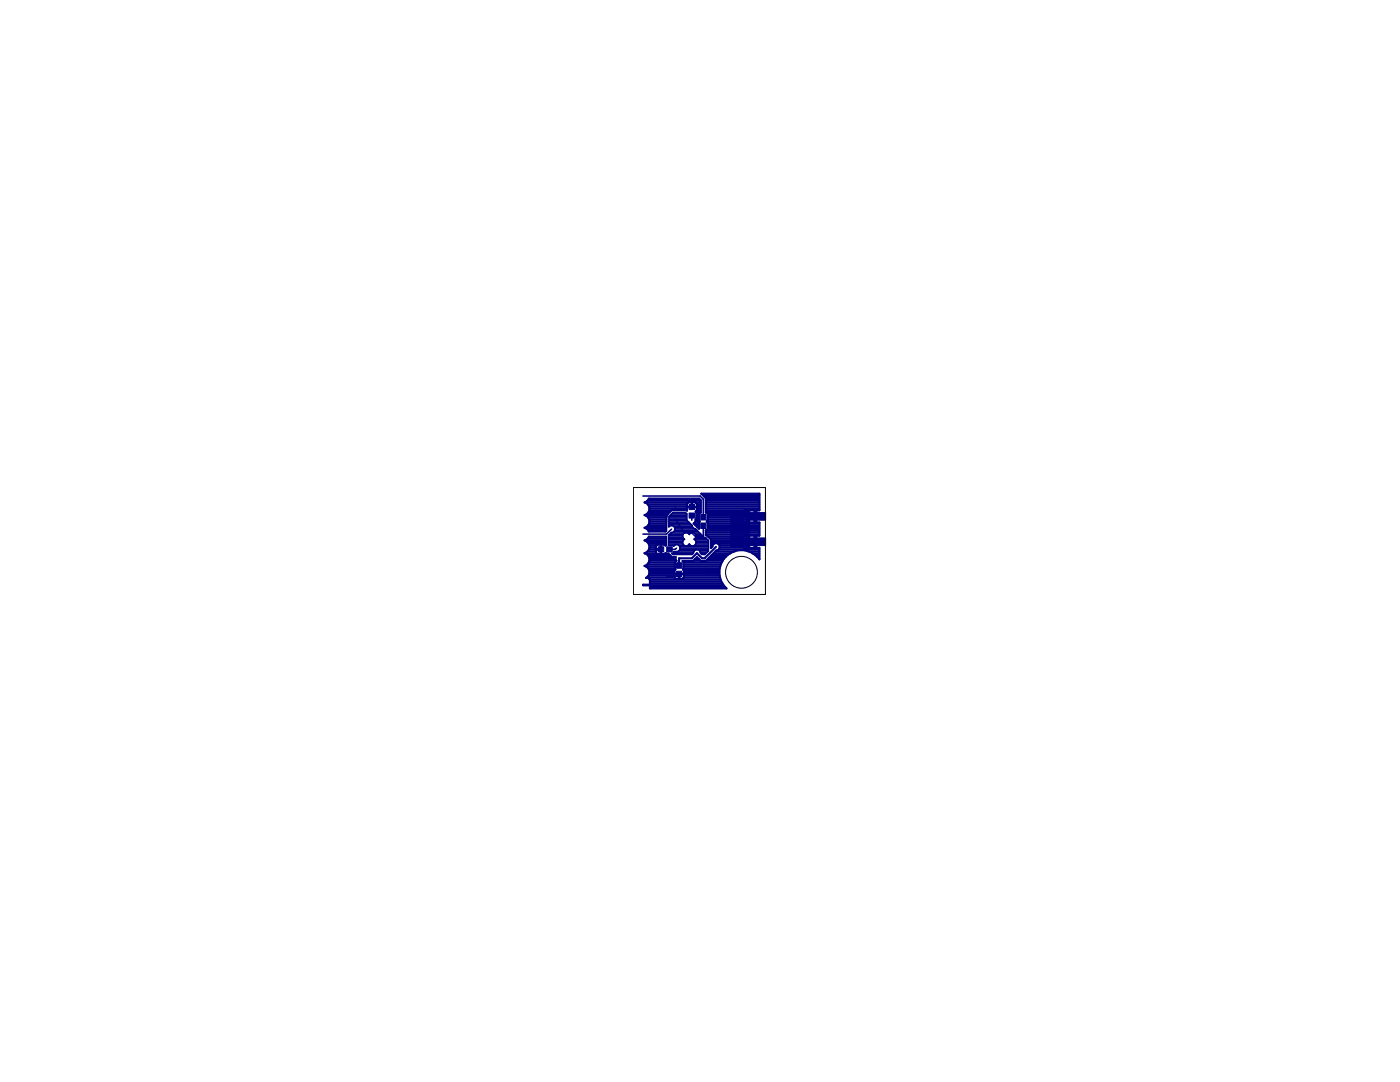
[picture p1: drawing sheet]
<svg xmlns="http://www.w3.org/2000/svg" width="279mm" height="216mm" viewBox="0 0 279 216" stroke-linecap="round" stroke-linejoin="round" font-family="sans-serif">
<g fill="#000080" stroke="#000080" stroke-width=".2">
<path d="M135 112.3h1v1.1h-1z"/>
<path d="M135 114h1v1.1h-1z"/>
<path d="M137.5 102.4h1.1v1h-1.1z"/>
<path d="M137.5 100.7h1.1v1h-1.1z"/>
<path d="M139.8 104.4h1.1v1.1h-1.1z"/>
<path d="M139.8 102.7h1.1v1.1h-1.1z"/>
<path d="M133.1 109.1h1.1v1h-1.1z"/>
<path d="M131.4 109.1h1.1v1h-1.1z"/>
<path d="M148.7 107.3h4.1v1.6h-4.1z"/>
<path d="M148.7 102.3h4.1v1.5h-4.1z"/>
</g>
<g fill="none" stroke="#000080" stroke-width=".42">
<path d="M129.2 99.9h10.6M129.5 99.6h10.1M140.3 98.8h11.3M140.7 99.2h10.9M140.9 99.9h10.7M140.9 99.6h10.7M128.4 116.8h16M128.7 110.4h2.3M128.8 100.3h8.4M128.8 107.8h4.1M128.9 113h5.8M129 102.9h4"/>
<path d="M129 105.2h4M129.1 115.3h5.5M129.1 105.5h3.8M129.1 102.6h4.2M129.2 112.6h5.5M129.2 108.2h3.7M129.2 110h1.7M129.3 110.8h4.4M129.3 107.4h3.6M129.3 100.7h7.8M129.3 113.4h5.4M129.4 104.8h3.6"/>
<path d="M129.4 103.3h3.6M129.4 114.9h5.2M129.4 105.9h3.5M129.4 102.2h4.2M129.5 112.3h5.2M129.5 108.5h3.4M129.5 109.6l2.5 .1v.9h.6l.2-.2M129.5 111.1h5.3v.4l.2 .4M129.5 101h7.6M129.5 113.7h5.1M129.6 104.4h3.4M129.6 103.7h3.4"/>
<path d="M129.6 101.8h4.4M129.6 114.5h5.9M129.6 108.9h1.4M129.6 104h3.4M129.6 111.9l-.5 .9-.5 .1a1.3 1.3 0 0 1 1 1.1 1.3 1.3 0 0 1-.5 1.3M129.6 111.9h5.4M129.6 114.1h5M129.6 111.5h5.2M129.6 109.3h1.3M129.6 101.4h7.5M129.7 115.6h14.1M129.7 117.1h15"/>
<path d="M129.7 116.4h14.5M129.7 116h14.3M130.9 109.7l.1 .7M131 110.4l.2 .2h.6v-1.9l-.7 .1-.2 .1v.7h1.1v-.9l.9 .1v-1.7h-3.4l-.4 .6-.5 .1a1.31 1.31 0 0 1 1 1.3 1.31 1.31 0 0 1-1 1.3 1.28 1.28 0 0 1 1 1.5M131.8 108.9h.2M131.8 110.4h.2M131.8 110h.2M131.8 109.3h.2M132.8 110.4l.6 .1 .7 .6M132.8 110.4h.1M133 102.8l-.1 3.1M133 102.8h.1"/>
<path d="M133.8 110.8v.1M134.6 115.3v-.7h1.9v.7M134.8 113.6l-.2 .3v.6h.9v1h-.6l-.3-.2M134.9 111.9l-.2 .2 .1 1.5M135 111.9h.1M135.5 115.3h.1M135.5 114.9h.1M135.6 114.5h8M136.4 113.4h7.2M136.4 113h7.3M136.4 112.6h7.4M136.4 112.3h7.6"/>
<path d="M136.4 113.7h7.2M136.5 115.3h7.2M136.5 114.9h7.1M136.5 114.1h7.1M137.1 101.9l-.1-.1h-2.9l-1.1 1M137.2 100.3l-.1 .2v.6h2v-.5l-.2-.3M137.2 100.3l.8-.1v1h-.9v.6M138 101h.1M138 100.7h.1M138 100.3h.1M138.4 111.9h1.4M138.5 104.4h1"/>
<path d="M138.7 111.5h.7M138.8 104.8h.7M138.8 104h.9M138.8 103.7h.7M138.8 103.7v.2l-.3 .5M138.9 100.3l-.8-.1v1h1l-.1 .7M138.9 100.3h.9M138.9 102.2h.9M139 103.3h.5M139 102.9h.5M139 102.6h.5M139 101.9l-.2 .2 .2 .1v1.3l-.2 .2"/>
<path d="M139.1 101.8h.7M139.1 101.4h.7M139.1 101h.7M139.1 100.7h.7M139.1 105.2h.4M139.5 102.5l.3-.2v-2.5l-.3-.3h-10l-.4 .6-.5 .1a1.31 1.31 0 0 1 1 1.3 1.31 1.31 0 0 1-1 1.3 1.31 1.31 0 0 1 1 1.3 1.31 1.31 0 0 1-1 1.2l.5 .2 .4 .6h3.3l.1-.2M139.5 102.5v1.4l.2 .2-.2 .1v1.3l-1-1.1M140.9 106.7h10.7M140.9 106.3h10.7M140.9 105.9h10.7M140.9 102.2h8.6M140.9 101.8h10.7v-3.3h-11.6l.9 .9v2.9l.3 .2"/>
<path d="M140.9 101.4h10.7M140.9 101h10.7M140.9 100.7h10.7M140.9 100.3h10.7M140.9 111.9h3.3M141.1 104h8.4M141.2 105.5h10.4M141.2 105.2h10.4M141.2 104.8h10.4M141.2 104.4h10.4M141.2 103.7h8.3M141.2 103.3h8.3"/>
<path d="M141.2 102.9h9.4M141.2 102.6h8.3M141.2 102.5v1.4l-.1 .2 .1 .1v1.4l-.3 .2v1h.2l.8 .8v1.7l.3-.2a.75 .75 0 0 1 .8-.7 .75 .75 0 0 1 .6 .9M141.3 107h8.2M141.3 111.5h3.1M141.6 107.4h7.9M141.6 111.1h3.2M141.9 108.9h.3M141.9 108.5h.5M141.9 108.2h8.7M141.9 107.8h7.6M141.9 109.3h.1"/>
<path d="M142 110.8h3.2M142.4 110.4h3.4M142.8 110h3.8M142.9 109.1l-2.3 2.3h-.5l-1-1-1 1h-2.6v1.4M143.4 108.5h6.1M143.4 109.6h8.2M143.6 108.9h5.9M143.6 109.3a.69 .69 0 0 1-.7 .6l-2.1 2.1h-.9l-.8-.8-.8 .8h-2.1l.2 .1-.1 1.5 .2 .3v.6h-.9v1h.6l.3-.2M143.6 109.3h4.9M145.9 102h3.6v7.1h-3.6zM148.5 109.3l-.2-.4v-.6h2.6v1h.7v2.3a4.4 4.4 0 0 0-6.6-.7 4.4 4.4 0 0 0 0 6.5h-15.3v-.6h-1.3v-.1h1.3v-1.1l-.3-.2-.5-.1h.2M148.7 101.8l-.4 .4v.6h2.6v-1"/>
<path d="M149.4 110h2.2M150.2 110.4h1.4M150.6 108.9h.3M150.6 108.5h.3M150.6 107.8h.3M150.6 107.4h.3M150.6 107h.3M150.6 104h.3M150.6 103.7h.3M150.6 103.3h.3M150.6 102.6h.3M150.6 102.2h.3"/>
<path d="M150.6 101.8v2.4h-1.9l-.4-.3v-.7h2.6v1h.7v2.7h-.7v1h-2.6v-.6l.1-.3 2.2-.1v2.4h-2.1M150.6 109.3h.3M150.7 110.8h.9M151.1 111.1h.5M151.5 111.5h.1"/>
</g>
<g fill="none" stroke="#000080" stroke-width=".32">
<path d="M128.3 99h11.4l.7 .6v3.6M133.4 108.5h2.9M133.4 108.3h2.8M133.4 108h2.9M133.4 107.7h3M133.4 107.4h3M133.4 107.2h2.8M133.4 106.9h2.8M133.5 105h.1M133.5 104.7h4.5M133.5 104.5h4.2M133.5 104.2h4"/>
<path d="M133.5 103.9h3.7M133.5 103.6h3.6M133.5 103.4h3.6M133.5 103.1h3.6M133.6 106.6h2.7M133.7 102.8h3.4M133.9 106.4h2.6M134 102.6h3.1M134 105.6l-1 1h-4.7M134.1 110.4h4.2M134.3 108.8l.1 .2a.71 .71 0 0 1 1.2 0 .71 .71 0 0 1-.4 1.1h-.7l-.2 .3h-.2l.2 .2h3.8l.3-.2a.7 .7 0 0 1 .7-.7 .7 .7 0 0 1 .7 .7l.3 .2h.6l.7-.7M134.4 105h3.8"/>
<path d="M134.5 110.2h3.9M134.5 106.1h4.9M134.6 105.3h3.7M134.7 105.8h4.4M134.7 105.5h4.1l1.8 1.8h.3l.5 .5v2.1M134.8 101v.3M134.8 103.5l1.7 2.8h1.6l.7 .8h1.6v-2.2M135 110.1h.1M135 109.4l-.2 .2h-1.2M135.5 108.8h1M135.5 109.9h3.1M135.5 114.5l-.4 .4h-2.1"/>
<path d="M135.7 109.6h5.7M135.7 109.1h5.7M135.7 109.4h5.7M136.5 106.4l.3-.1 .5 .1M136.5 108.8a.7 .7 0 0 0 1.1-.3l.2 .3M136.5 106.4a.71 .71 0 0 0 .1 1.2 .73 .73 0 0 0-.1 1.2M137.1 102.5l-.3-.2h-2.5l-.8 .7v2.1a.69 .69 0 0 1 1.2 .2 .69 .69 0 0 1-.7 1l-.6 .5v2h1.2M137.1 102.5v1.3l1 1.1a.66 .66 0 0 0 .6 .6M137.3 106.4l.3 .2M137.3 106.4h.5M137.4 108.8h.4M137.6 106.6h.1"/>
<path d="M137.8 106.4l.3-.1 .5 .1M137.8 106.4l-.2 .2M137.8 108.8l.3 .1 .5-.1M138.1 102.9v.9M138.6 106.4a.69 .69 0 0 1-.1 1.2 .71 .71 0 0 1 .1 1.2M138.6 106.4h1M138.6 108.8h2.8M138.7 107.7h2.5M138.7 107.4h2.3M138.8 108.5h2.6M138.8 106.6h1.1M138.9 108h2.5"/>
<path d="M138.9 107.2h1.5M138.9 108.3h2.5M138.9 106.9h1.3M139.3 100.5v3.8l-.5 .5M139.6 109.9h1.8M139.8 110.2h1.3M139.9 110.4h.9M141.6 113.9l-.2 .8"/>
</g>
<g fill="none" stroke="#000" stroke-width=".2">
<path d="M126.4 97.3h26.4v21.3h-26.4z"/>
<circle cx="148" cy="114.2" r="3.2"/>
</g>
</svg>
